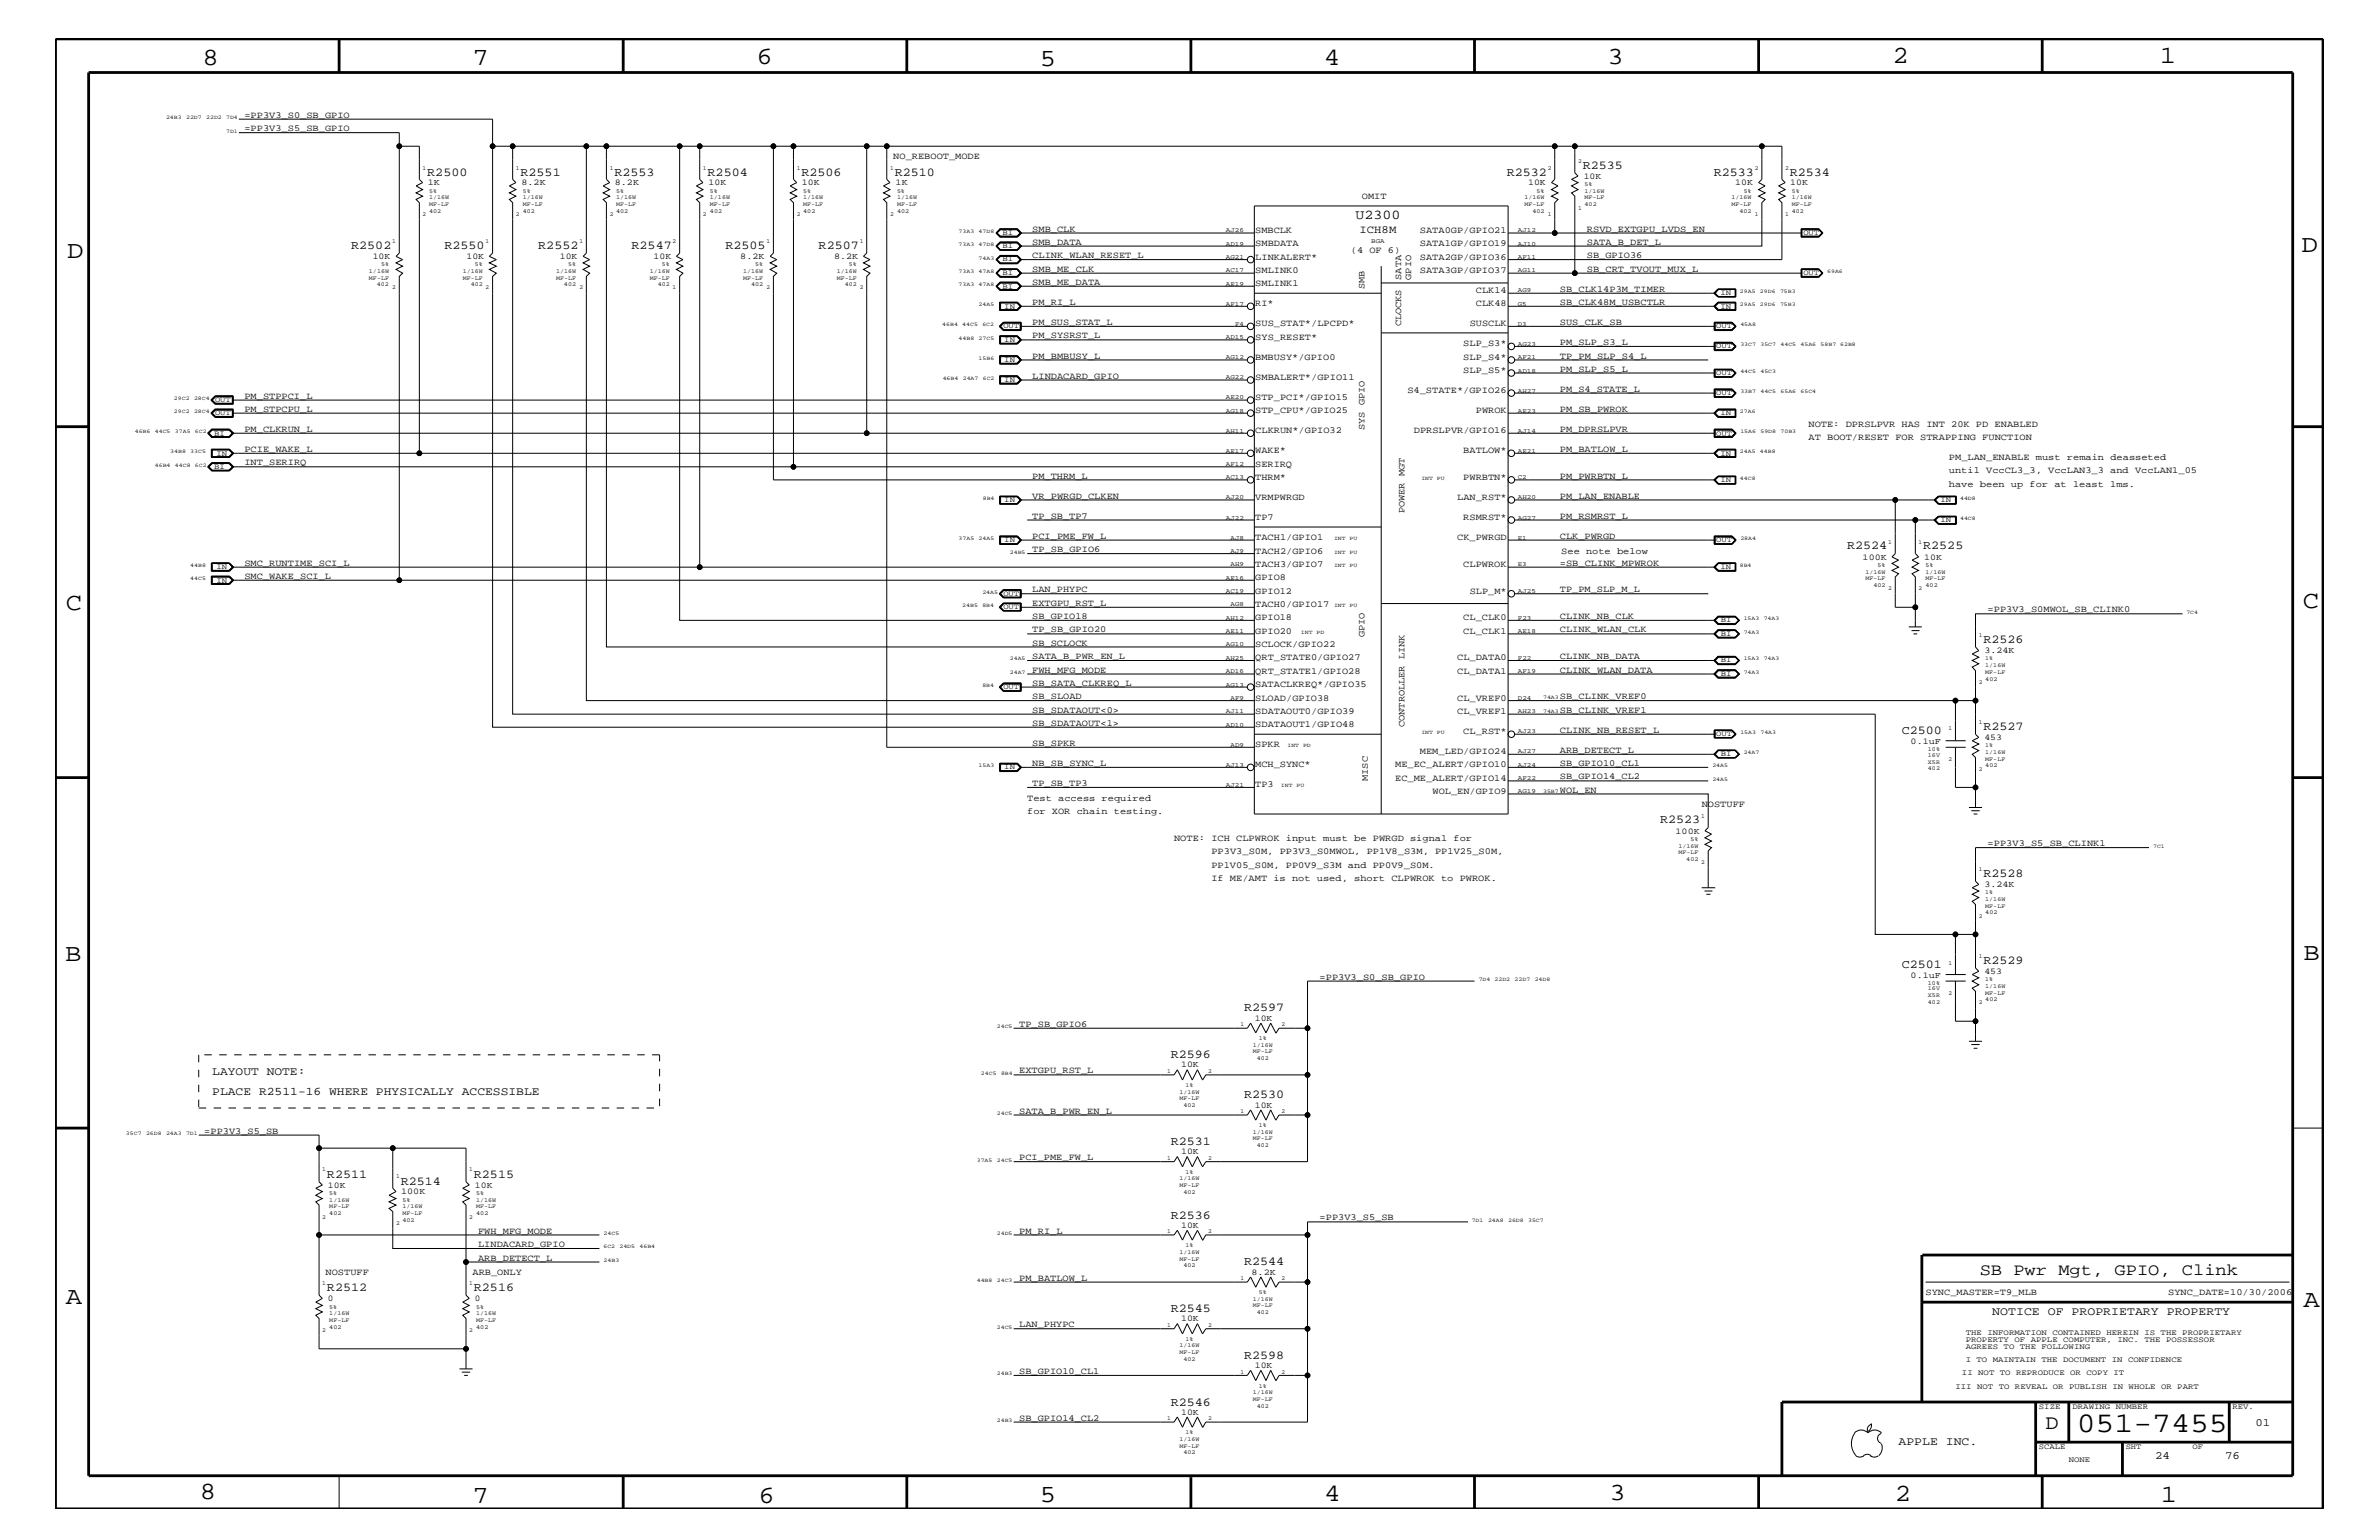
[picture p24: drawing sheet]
<svg xmlns="http://www.w3.org/2000/svg" width="432mm" height="279mm" viewBox="0 0 432 279" stroke-linecap="round" stroke-linejoin="round" font-family="sans-serif">
<defs><g id="words">
<text font-size="5.2" x="376.9" y="259.9">051-7455</text>
<g font-size="4.5">
<text x="36.7" y="11.7">8</text>
<text x="85.8" y="11.7">7</text>
<text x="137.3" y="11.5">6</text>
<text x="240.3" y="11.7">4</text>
<text x="291.8" y="11.5">3</text>
<text x="343.5" y="11.5">2</text>
<text x="392" y="11.5">1</text>
<text x="188.7" y="12.1">5</text>
<text x="12.2" y="46.8">D</text>
<text x="417.7" y="45.7">D</text>
<text x="11.9" y="110.6">C</text>
<text x="418" y="110.3">C</text>
<text x="11.9" y="174.3">B</text>
<text x="418.1" y="174.2">B</text>
<text x="11.9" y="236.7">A</text>
<text x="418.1" y="237.1">A</text>
<text x="36.2" y="271.9">8</text>
<text x="85.8" y="272.7">7</text>
<text x="137.7" y="272.7">6</text>
<text x="188.7" y="272.5">5</text>
<text x="240.4" y="272.3">4</text>
<text x="292.1" y="272.2">3</text>
<text x="343.9" y="272.3">2</text>
<text x="392.2" y="272.6">1</text>
</g>
<text font-size="3.7" x="371.3" y="259.3">D</text>
<text font-size="3" x="359.3" y="231.3">SB Pwr Mgt, GPIO, Clink</text>
<text font-size="2.5" x="246" y="39.8">U2300</text>
<g font-size="2.2">
<text x="77.6" y="31.9">R2500</text>
<text x="94.5" y="31.9">R2551</text>
<text x="111.5" y="31.9">R2553</text>
<text x="128.4" y="31.9">R2504</text>
<text x="145.5" y="31.9">R2506</text>
<text x="162.4" y="31.9">R2510</text>
<text x="273.5" y="31.9">R2532</text>
<text x="287.3" y="30.6">R2535</text>
<text x="311.1" y="31.9">R2533</text>
<text x="324.9" y="31.9">R2534</text>
<text x="63.8" y="45.2">R2502</text>
<text x="80.7" y="45.2">R2550</text>
<text x="97.7" y="45.2">R2552</text>
<text x="114.6" y="45.2">R2547</text>
<text x="131.7" y="45.2">R2505</text>
<text x="148.6" y="45.2">R2507</text>
<text x="335.3" y="99.7">R2524</text>
<text x="349.1" y="99.7">R2525</text>
<text x="360" y="116.7">R2526</text>
<text x="345.2" y="133.2">C2500</text>
<text x="360" y="132.4">R2527</text>
<text x="301.3" y="149.4">R2523</text>
<text x="360" y="159.1">R2528</text>
<text x="345.2" y="175.6">C2501</text>
<text x="360" y="174.9">R2529</text>
<text x="225.8" y="183.5">R2597</text>
<text x="212.5" y="192">R2596</text>
<text x="225.8" y="199.2">R2530</text>
<text x="212.5" y="207.7">R2531</text>
<text x="59.4" y="213.6">R2511</text>
<text x="72.7" y="214.9">R2514</text>
<text x="86" y="213.6">R2515</text>
<text x="212.5" y="221.1">R2536</text>
<text x="225.8" y="229.6">R2544</text>
<text x="59.4" y="234.3">R2512</text>
<text x="86" y="234.3">R2516</text>
<text x="212.5" y="238">R2545</text>
<text x="225.8" y="246.5">R2598</text>
<text x="212.5" y="255">R2546</text>
</g>
<g font-size="2.1">
<text x="38.5" y="195">LAYOUT NOTE:</text>
<text x="38.5" y="198.7">PLACE R2511-16 WHERE PHYSICALLY ACCESSIBLE</text>
<text x="361.6" y="238.6">NOTICE OF PROPRIETARY PROPERTY</text>
<text x="344.6" y="262.2">APPLE INC.</text>
</g>
<g font-size="2">
<text x="246.8" y="42.3">ICH8M</text>
<text x="409.4" y="258.7">01</text>
<text x="391.2" y="264.7">24</text>
<text x="403.9" y="264.7">76</text>
</g>
<g font-size="1.7">
<text x="44.4" y="23.8">=PP3V3_S5_SB_GPIO</text>
<text x="44.4" y="21.4">=PP3V3_S0_SB_GPIO</text>
<text x="162.1" y="28.9">NO_REBOOT_MODE</text>
<text x="247.2" y="36.2">OMIT</text>
<text x="187.4" y="46.8">CLINK_WLAN_RESET_L</text>
<text x="187.4" y="42">SMB_CLK</text>
<text x="187.4" y="44.4">SMB_DATA</text>
<text x="227.8" y="47.1">LINKALERT*</text>
<text x="227.8" y="42.3">SMBCLK</text>
<text x="227.8" y="44.6">SMBDATA</text>
<text x="245.2" y="45.9">(4 OF 6)</text>
<text x="257.7" y="47.1">SATA2GP/GPIO36</text>
<text x="257.7" y="44.6">SATA1GP/GPIO19</text>
<text x="257.7" y="42.3">SATA0GP/GPIO21</text>
<text x="288" y="42">RSVD_EXTGPU_LVDS_EN</text>
<text x="288" y="44.4">SATA_B_DET_L</text>
<text x="288" y="46.8">SB_GPIO36</text>
<text x="187.4" y="49.3">SMB_ME_CLK</text>
<text x="187.4" y="51.7">SMB_ME_DATA</text>
<text x="227.8" y="49.6">SMLINK0</text>
<text x="227.8" y="51.9">SMLINK1</text>
<text x="247.6" y="52.5" transform="rotate(-90 247.6 52.5)">SMB</text>
<text x="254.3" y="50.7" transform="rotate(-90 254.3 50.7)">SATA</text>
<text x="256.1" y="50.7" transform="rotate(-90 256.1 50.7)">GPIO</text>
<text x="257.7" y="49.6">SATA3GP/GPIO37</text>
<text x="267.9" y="53.2">CLK14</text>
<text x="283.1" y="52.9">SB_CLK14P3M_TIMER</text>
<text x="288" y="49.3">SB_CRT_TVOUT_MUX_L</text>
<text x="187.4" y="55.3">PM_RI_L</text>
<text x="187.4" y="59">PM_SUS_STAT_L</text>
<text x="227.8" y="59.2">SUS_STAT*/LPCPD*</text>
<text x="227.8" y="55.6">RI*</text>
<text x="254.3" y="59.2" transform="rotate(-90 254.3 59.2)">CLOCKS</text>
<text x="266.8" y="59.2">SUSCLK</text>
<text x="267.9" y="55.6">CLK48</text>
<text x="283.1" y="55.3">SB_CLK48M_USBCTLR</text>
<text x="283.1" y="59">SUS_CLK_SB</text>
<text x="187.4" y="61.4">PM_SYSRST_L</text>
<text x="187.4" y="65.1">PM_BMBUSY_L</text>
<text x="227.8" y="65.3">BMBUSY*/GPIO0</text>
<text x="227.8" y="61.7">SYS_RESET*</text>
<text x="265.6" y="65.3">SLP_S4*</text>
<text x="265.6" y="62.9">SLP_S3*</text>
<text x="283.1" y="65.1">TP_PM_SLP_S4_L</text>
<text x="283.1" y="62.6">PM_SLP_S3_L</text>
<text x="187.4" y="68.7">LINDACARD_GPIO</text>
<text x="227.8" y="68.9">SMBALERT*/GPIO11</text>
<text x="255.4" y="71.3">S4_STATE*/GPIO26</text>
<text x="265.6" y="67.7">SLP_S5*</text>
<text x="283.1" y="67.5">PM_SLP_S5_L</text>
<text x="283.1" y="71.1">PM_S4_STATE_L</text>
<text x="44.4" y="74.7">PM_STPCPU_L</text>
<text x="44.4" y="72.3">PM_STPPCI_L</text>
<text x="227.8" y="72.6">STP_PCI*/GPIO15</text>
<text x="227.8" y="75">STP_CPU*/GPIO25</text>
<text x="267.9" y="75">PWROK</text>
<text x="283.1" y="74.7">PM_SB_PWROK</text>
<text x="328.3" y="77.4">NOTE: DPRSLPVR HAS INT 20K PD ENABLED</text>
<text x="44.4" y="78.3">PM_CLKRUN_L</text>
<text x="44.4" y="82">PCIE_WAKE_L</text>
<text x="227.8" y="82.2">WAKE*</text>
<text x="227.8" y="78.6">CLKRUN*/GPIO32</text>
<text x="247.6" y="78" transform="rotate(-90 247.6 78)">SYS GPIO</text>
<text x="256.6" y="78.6">DPRSLPVR/GPIO16</text>
<text x="265.6" y="82.2">BATLOW*</text>
<text x="283.1" y="78.3">PM_DPRSLPVR</text>
<text x="283.1" y="82">PM_BATLOW_L</text>
<text x="328.3" y="79.9">AT BOOT/RESET FOR STRAPPING FUNCTION</text>
<text x="353.7" y="83.5">PM_LAN_ENABLE must remain deasseted</text>
<text x="44.4" y="84.4">INT_SERIRQ</text>
<text x="187.4" y="86.9">PM_THRM_L</text>
<text x="227.8" y="87.1">THRM*</text>
<text x="227.8" y="84.7">SERIRQ</text>
<text x="265.6" y="87.1">PWRBTN*</text>
<text x="283.1" y="86.9">PM_PWRBTN_L</text>
<text x="353.7" y="88.3">have been up for at least 1ms.</text>
<text x="353.7" y="85.9">until VccCL3_3, VccLAN3_3 and VccLAN1_05</text>
<text x="187.4" y="90.5">VR_PWRGD_CLKEN</text>
<text x="187.4" y="94.2">TP_SB_TP7</text>
<text x="227.8" y="90.7">VRMPWRGD</text>
<text x="227.8" y="94.3">TP7</text>
<text x="254.9" y="93.2" transform="rotate(-90 254.9 93.2)">POWER MGT</text>
<text x="264.5" y="90.7">LAN_RST*</text>
<text x="265.6" y="94.3">RSMRST*</text>
<text x="283.1" y="90.5">PM_LAN_ENABLE</text>
<text x="283.1" y="94.2">PM_RSMRST_L</text>
<text x="187.4" y="97.7">PCI_PME_FW_L</text>
<text x="187.4" y="100.2">TP_SB_GPIO6</text>
<text x="227.8" y="98">TACH1/GPIO1</text>
<text x="227.8" y="100.4">TACH2/GPIO6</text>
<text x="264.5" y="98">CK_PWRGD</text>
<text x="283.1" y="97.7">CLK_PWRGD</text>
<text x="283.4" y="100.4">See note below</text>
<text x="44.4" y="105">SMC_WAKE_SCI_L</text>
<text x="44.4" y="102.6">SMC_RUNTIME_SCI_L</text>
<text x="187.4" y="107.5">LAN_PHYPC</text>
<text x="227.8" y="107.7">GPIO12</text>
<text x="227.8" y="105.3">GPIO8</text>
<text x="227.8" y="102.9">TACH3/GPIO7</text>
<text x="265.6" y="102.9">CLPWROK</text>
<text x="266.8" y="107.7">SLP_M*</text>
<text x="283.1" y="102.6">=SB_CLINK_MPWROK</text>
<text x="283.1" y="107.5">TP_PM_SLP_M_L</text>
<text x="187.4" y="109.9">EXTGPU_RST_L</text>
<text x="187.4" y="112.3">SB_GPIO18</text>
<text x="227.8" y="110.2">TACH0/GPIO17</text>
<text x="227.8" y="112.6">GPIO18</text>
<text x="265.6" y="112.6">CL_CLK0</text>
<text x="283.1" y="112.3">CLINK_NB_CLK</text>
<text x="360.8" y="111.1">=PP3V3_S0MWOL_SB_CLINK0</text>
<text x="187.4" y="114.8">TP_SB_GPIO20</text>
<text x="187.4" y="119.6">SATA_B_PWR_EN_L</text>
<text x="187.4" y="117.2">SB_SCLOCK</text>
<text x="227.8" y="119.8">QRT_STATE0/GPIO27</text>
<text x="227.8" y="115">GPIO20</text>
<text x="227.8" y="117.4">SCLOCK/GPIO22</text>
<text x="247.6" y="115.6" transform="rotate(-90 247.6 115.6)">GPIO</text>
<text x="264.5" y="119.8">CL_DATA0</text>
<text x="265.6" y="115">CL_CLK1</text>
<text x="283.1" y="119.6">CLINK_NB_DATA</text>
<text x="283.1" y="114.8">CLINK_WLAN_CLK</text>
<text x="187.4" y="122">FWH_MFG_MODE</text>
<text x="187.4" y="124.4">SB_SATA_CLKREQ_L</text>
<text x="227.8" y="122.3">QRT_STATE1/GPIO28</text>
<text x="227.8" y="124.7">SATACLKREQ*/GPIO35</text>
<text x="264.5" y="122.3">CL_DATA1</text>
<text x="283.1" y="122">CLINK_WLAN_DATA</text>
<text x="187.4" y="129.3">SB_SDATAOUT&lt;0&gt;</text>
<text x="187.4" y="131.7">SB_SDATAOUT&lt;1&gt;</text>
<text x="187.4" y="126.9">SB_SLOAD</text>
<text x="227.8" y="131.9">SDATAOUT1/GPIO48</text>
<text x="227.8" y="127.1">SLOAD/GPIO38</text>
<text x="227.8" y="129.6">SDATAOUT0/GPIO39</text>
<text x="254.9" y="131.9" transform="rotate(-90 254.9 131.9)">CONTROLLER LINK</text>
<text x="264.5" y="129.6">CL_VREF1</text>
<text x="264.5" y="127.1">CL_VREF0</text>
<text x="283.1" y="129.3">SB_CLINK_VREF1</text>
<text x="283.1" y="126.9">SB_CLINK_VREF0</text>
<text x="187.4" y="135.3">SB_SPKR</text>
<text x="227.8" y="135.6">SPKR</text>
<text x="257.7" y="136.8">MEM_LED/GPIO24</text>
<text x="265.6" y="133.2">CL_RST*</text>
<text x="283.1" y="136.6">ARB_DETECT_L</text>
<text x="283.1" y="133">CLINK_NB_RESET_L</text>
<text x="187.4" y="142.6">TP_SB_TP3</text>
<text x="187.4" y="139">NB_SB_SYNC_L</text>
<text x="227.8" y="139.2">MCH_SYNC*</text>
<text x="227.8" y="142.9">TP3</text>
<text x="248.2" y="141.7" transform="rotate(-90 248.2 141.7)">MISC</text>
<text x="253.2" y="141.7">EC_ME_ALERT/GPIO14</text>
<text x="253.2" y="139.2">ME_EC_ALERT/GPIO10</text>
<text x="283.1" y="143.9">WOL_EN</text>
<text x="283.1" y="141.4">SB_GPIO14_CL2</text>
<text x="283.1" y="139">SB_GPIO10_CL1</text>
<text x="186.4" y="147.7">for XOR chain testing.</text>
<text x="186.4" y="145.3">Test access required</text>
<text x="260" y="144">WOL_EN/GPIO9</text>
<text x="308.9" y="146.5">NOSTUFF</text>
<text x="213.1" y="152.6">NOTE: ICH CLPWROK input must be PWRGD signal for</text>
<text x="219.9" y="155">PP3V3_S0M, PP3V3_S0MWOL, PP1V8_S3M, PP1V25_S0M,</text>
<text x="360.8" y="153.5">=PP3V3_S5_SB_CLINK1</text>
<text x="219.9" y="159.9">If ME/AMT is not used, short CLPWROK to PWROK.</text>
<text x="219.9" y="157.4">PP1V05_S0M, PP0V9_S3M and PP0V9_S0M.</text>
<text x="239.5" y="177.7">=PP3V3_S0_SB_GPIO</text>
<text x="185" y="186.3">TP_SB_GPIO6</text>
<text x="185" y="194.8">EXTGPU_RST_L</text>
<text x="185" y="202">SATA_B_PWR_EN_L</text>
<text x="37.1" y="205.7">=PP3V3_S5_SB</text>
<text x="185" y="210.5">PCI_PME_FW_L</text>
<text x="239.5" y="221.4">=PP3V3_S5_SB</text>
<text x="86.8" y="223.9">FWH_MFG_MODE</text>
<text x="86.8" y="226.3">LINDACARD_GPIO</text>
<text x="185" y="223.9">PM_RI_L</text>
<text x="59.1" y="231.3">NOSTUFF</text>
<text x="85.8" y="231.3">ARB_ONLY</text>
<text x="86.8" y="228.7">ARB_DETECT_L</text>
<text x="185" y="232.4">PM_BATLOW_L</text>
<text x="349.5" y="235">SYNC_MASTER=T9_MLB</text>
<text x="393.5" y="235">SYNC_DATE=10/30/2006</text>
<text x="185" y="240.8">LAN_PHYPC</text>
<text x="185" y="249.3">SB_GPIO10_CL1</text>
<text x="185" y="257.8">SB_GPIO14_CL2</text>
</g>
<g font-size="1.6">
<text x="77.6" y="33.6">1K</text>
<text x="94.7" y="33.6">8.2K</text>
<text x="111.6" y="33.6">8.2K</text>
<text x="128.6" y="33.6">10K</text>
<text x="145.5" y="33.6">10K</text>
<text x="162.6" y="33.6">1K</text>
<text x="277.4" y="33.6">10K</text>
<text x="287.4" y="32.5">10K</text>
<text x="315" y="33.6">10K</text>
<text x="325" y="33.6">10K</text>
<text x="67.6" y="47">10K</text>
<text x="84.7" y="47">10K</text>
<text x="101.6" y="47">10K</text>
<text x="118.6" y="47">10K</text>
<text x="134.4" y="47">8.2K</text>
<text x="151.4" y="47">8.2K</text>
<text x="338.1" y="101.5">100K</text>
<text x="349.2" y="101.5">10K</text>
<text x="360.2" y="118.5">3.24K</text>
<text x="346.8" y="135">0.1uF</text>
<text x="360.2" y="134.2">453</text>
<text x="304.1" y="151.2">100K</text>
<text x="360.2" y="160.9">3.24K</text>
<text x="346.8" y="177.4">0.1uF</text>
<text x="360.2" y="176.7">453</text>
<text x="227.8" y="185.2">10K</text>
<text x="214.4" y="193.7">10K</text>
<text x="227.8" y="200.9">10K</text>
<text x="214.4" y="209.4">10K</text>
<text x="59.5" y="215.5">10K</text>
<text x="86.2" y="215.5">10K</text>
<text x="72.8" y="216.7">100K</text>
<text x="214.4" y="222.8">10K</text>
<text x="227.2" y="231.3">8.2K</text>
<text x="59.5" y="236.1">0</text>
<text x="86.2" y="236.1">0</text>
<text x="214.4" y="239.7">10K</text>
<text x="227.8" y="248.2">10K</text>
<text x="214.4" y="256.7">10K</text>
</g>
<g font-size="1.4">
<text x="181.9" y="42.6">BI</text>
<text x="181.9" y="45.1">BI</text>
<text x="181.9" y="47.4">BI</text>
<text x="327.3" y="42.6">OUT</text>
<text x="181.9" y="52.4">BI</text>
<text x="181.9" y="49.9">BI</text>
<text x="312.3" y="53.5">IN</text>
<text x="327.3" y="49.9">OUT</text>
<text x="182.1" y="59.5">OUT</text>
<text x="182.3" y="56">IN</text>
<text x="311.5" y="59.5">OUT</text>
<text x="312.3" y="56">IN</text>
<text x="182.3" y="62">IN</text>
<text x="182.3" y="65.6">IN</text>
<text x="311.5" y="63.2">OUT</text>
<text x="182.3" y="69.3">IN</text>
<text x="311.5" y="68.1">OUT</text>
<text x="311.5" y="71.7">OUT</text>
<text x="39" y="72.9">OUT</text>
<text x="39" y="75.4">OUT</text>
<text x="312.3" y="75.4">IN</text>
<text x="38.9" y="79">BI</text>
<text x="39.3" y="82.7">IN</text>
<text x="311.5" y="79">OUT</text>
<text x="312.3" y="82.7">IN</text>
<text x="38.9" y="85">BI</text>
<text x="312.3" y="87.5">IN</text>
<text x="182.3" y="91.1">IN</text>
<text x="352.2" y="94.8">IN</text>
<text x="352.2" y="91.1">IN</text>
<text x="182.3" y="98.4">IN</text>
<text x="311.5" y="98.4">OUT</text>
<text x="39.3" y="103.2">IN</text>
<text x="39.3" y="105.7">IN</text>
<text x="312.3" y="103.2">IN</text>
<text x="182.1" y="108.1">OUT</text>
<text x="182.1" y="110.5">OUT</text>
<text x="312.3" y="112.9">BI</text>
<text x="312.3" y="115.3">BI</text>
<text x="182.1" y="125.1">OUT</text>
<text x="312.3" y="120.2">BI</text>
<text x="312.3" y="122.6">BI</text>
<text x="311.5" y="133.5">OUT</text>
<text x="312.3" y="137.2">BI</text>
<text x="182.3" y="139.6">IN</text>
<text x="356.8" y="242.3">THE INFORMATION CONTAINED HEREIN IS THE PROPRIETARY</text>
<text x="356.8" y="243.5">PROPERTY OF APPLE COMPUTER, INC. THE POSSESSOR</text>
<text x="356.8" y="244.7">AGREES TO THE FOLLOWING</text>
<text x="354.9" y="252">III NOT TO REVEAL OR PUBLISH IN WHOLE OR PART</text>
<text x="356.1" y="249.5">II NOT TO REPRODUCE OR COPY IT</text>
<text x="356.8" y="247.1">I TO MAINTAIN THE DOCUMENT IN CONFIDENCE</text>
<text x="370.1" y="255.6">SIZE</text>
<text x="376.2" y="255.6">DRAWING NUMBER</text>
<text x="405.2" y="255.6">REV.</text>
<text x="370.1" y="262.9">SCALE</text>
<text x="385.8" y="262.9">SHT</text>
<text x="397.9" y="262.9">OF</text>
<text x="375.5" y="265.3">NONE</text>
</g>
<g font-size="1.2">
<text x="222.5" y="47">AG21</text>
<text x="222.5" y="42.1">AJ26</text>
<text x="222.5" y="44.6">AD19</text>
<text x="248.9" y="44.1">BGA</text>
<text x="275.5" y="42.1">AJ12</text>
<text x="275.5" y="44.6">AJ10</text>
<text x="275.5" y="47">AF11</text>
<text x="222.5" y="49.4">AC17</text>
<text x="222.5" y="51.8">AE19</text>
<text x="275.5" y="53">AG9</text>
<text x="275.5" y="49.4">AG11</text>
<text x="222.5" y="55.5">AF17</text>
<text x="224.2" y="59.1">F4</text>
<text x="275.5" y="59.1">D3</text>
<text x="275.5" y="55.5">G5</text>
<text x="222.5" y="61.5">AD15</text>
<text x="222.5" y="65.1">AG12</text>
<text x="275.5" y="62.8">AG23</text>
<text x="275.5" y="65.1">AF21</text>
<text x="222.5" y="68.8">AG22</text>
<text x="275.5" y="71.2">AH27</text>
<text x="275.5" y="67.6">AD18</text>
<text x="222.5" y="74.9">AG18</text>
<text x="222.5" y="72.4">AE20</text>
<text x="275.5" y="74.9">AE23</text>
<text x="222.5" y="78.5">AH11</text>
<text x="222.5" y="82.2">AE17</text>
<text x="275.5" y="82.2">AE21</text>
<text x="275.5" y="78.5">AJ14</text>
<text x="222.5" y="87">AC13</text>
<text x="222.5" y="84.5">AF12</text>
<text x="275.5" y="87">C2</text>
<text x="222.5" y="94.3">AJ22</text>
<text x="222.5" y="90.6">AJ20</text>
<text x="275.5" y="90.6">AH20</text>
<text x="275.5" y="94.3">AG27</text>
<text x="223.4" y="97.9">AJ8</text>
<text x="223.4" y="100.4">AJ9</text>
<text x="275.5" y="97.9">E1</text>
<text x="222.5" y="107.6">AC19</text>
<text x="222.5" y="105.2">AE16</text>
<text x="223.4" y="102.7">AH9</text>
<text x="275.5" y="102.7">E3</text>
<text x="275.5" y="107.6">AJ25</text>
<text x="222.5" y="112.5">AH12</text>
<text x="223.4" y="110">AG8</text>
<text x="275.5" y="112.5">F23</text>
<text x="222.5" y="114.8">AE11</text>
<text x="222.5" y="119.7">AH25</text>
<text x="222.5" y="117.3">AG10</text>
<text x="275.5" y="114.8">AE18</text>
<text x="275.5" y="119.7">F22</text>
<text x="222.5" y="122.1">AD16</text>
<text x="222.5" y="124.6">AG13</text>
<text x="275.5" y="122.1">AF19</text>
<text x="222.5" y="129.4">AJ11</text>
<text x="222.5" y="131.9">AD10</text>
<text x="223.4" y="127">AF9</text>
<text x="275.5" y="127">D24</text>
<text x="275.5" y="129.4">AH23</text>
<text x="223.4" y="135.5">AD9</text>
<text x="275.5" y="133">AJ23</text>
<text x="275.5" y="136.7">AJ27</text>
<text x="222.5" y="142.8">AJ21</text>
<text x="222.5" y="139.1">AJ13</text>
<text x="275.5" y="144">AG19</text>
<text x="275.5" y="141.5">AF22</text>
<text x="275.5" y="139.1">AJ24</text>
</g>
<g font-size="1.1">
<text x="286.4" y="29.5">2</text>
<text x="76.7" y="30.8">1</text>
<text x="77.9" y="35">5%</text>
<text x="93.6" y="30.8">1</text>
<text x="94.9" y="35">5%</text>
<text x="110.7" y="30.8">1</text>
<text x="111.8" y="35">5%</text>
<text x="127.6" y="30.8">1</text>
<text x="128.9" y="35">5%</text>
<text x="144.6" y="30.8">1</text>
<text x="145.8" y="35">5%</text>
<text x="161.5" y="30.8">1</text>
<text x="162.8" y="35">5%</text>
<text x="278.9" y="35">5%</text>
<text x="280.9" y="30.8">2</text>
<text x="287.6" y="35">1/16W</text>
<text x="287.6" y="33.7">5%</text>
<text x="316.5" y="35">5%</text>
<text x="318.5" y="30.8">2</text>
<text x="324" y="30.8">2</text>
<text x="325.2" y="35">5%</text>
<text x="76.7" y="39.2">2</text>
<text x="77.9" y="36.2">1/16W</text>
<text x="77.9" y="37.4">MF-LF</text>
<text x="77.9" y="38.6">402</text>
<text x="93.6" y="39.2">2</text>
<text x="94.9" y="36.2">1/16W</text>
<text x="94.9" y="37.4">MF-LF</text>
<text x="94.9" y="38.6">402</text>
<text x="110.7" y="39.2">2</text>
<text x="111.8" y="38.6">402</text>
<text x="111.8" y="37.4">MF-LF</text>
<text x="111.8" y="36.2">1/16W</text>
<text x="127.6" y="39.2">2</text>
<text x="128.9" y="38.6">402</text>
<text x="128.9" y="37.4">MF-LF</text>
<text x="128.9" y="36.2">1/16W</text>
<text x="144.6" y="39.2">2</text>
<text x="145.8" y="38.6">402</text>
<text x="145.8" y="36.2">1/16W</text>
<text x="145.8" y="37.4">MF-LF</text>
<text x="161.5" y="39.2">2</text>
<text x="162.8" y="38.6">402</text>
<text x="162.8" y="36.2">1/16W</text>
<text x="162.8" y="37.4">MF-LF</text>
<text x="276.7" y="37.4">MF-LF</text>
<text x="276.7" y="36.2">1/16W</text>
<text x="278.1" y="38.6">402</text>
<text x="280.9" y="39.2">1</text>
<text x="286.4" y="38">1</text>
<text x="287.6" y="36.2">MF-LF</text>
<text x="287.6" y="37.4">402</text>
<text x="314.3" y="36.2">1/16W</text>
<text x="314.3" y="37.4">MF-LF</text>
<text x="315.7" y="38.6">402</text>
<text x="318.5" y="39.2">1</text>
<text x="324" y="39.2">1</text>
<text x="325.2" y="37.4">MF-LF</text>
<text x="325.2" y="36.2">1/16W</text>
<text x="325.2" y="38.6">402</text>
<text x="71.2" y="44.1">1</text>
<text x="88.1" y="44.1">1</text>
<text x="105.2" y="44.1">1</text>
<text x="122.1" y="44.1">2</text>
<text x="139.1" y="44.1">1</text>
<text x="156" y="44.1">1</text>
<text x="67" y="49.6">1/16W</text>
<text x="67" y="50.7">MF-LF</text>
<text x="68.4" y="51.9">402</text>
<text x="69.2" y="48.3">5%</text>
<text x="71.2" y="52.5">2</text>
<text x="84" y="50.7">MF-LF</text>
<text x="84" y="49.6">1/16W</text>
<text x="85.4" y="51.9">402</text>
<text x="86.2" y="48.3">5%</text>
<text x="88.1" y="52.5">2</text>
<text x="100.9" y="50.7">MF-LF</text>
<text x="100.9" y="49.6">1/16W</text>
<text x="102.4" y="51.9">402</text>
<text x="103.1" y="48.3">5%</text>
<text x="105.2" y="52.5">2</text>
<text x="117.9" y="49.6">1/16W</text>
<text x="117.9" y="50.7">MF-LF</text>
<text x="119.4" y="51.9">402</text>
<text x="120.1" y="48.3">5%</text>
<text x="122.1" y="52.5">1</text>
<text x="134.9" y="49.6">1/16W</text>
<text x="134.9" y="50.7">MF-LF</text>
<text x="136.3" y="51.9">402</text>
<text x="137.1" y="48.3">5%</text>
<text x="139.1" y="52.5">2</text>
<text x="151.9" y="49.6">1/16W</text>
<text x="151.9" y="50.7">MF-LF</text>
<text x="153.3" y="51.9">402</text>
<text x="154.1" y="48.3">5%</text>
<text x="156" y="52.5">2</text>
<text x="342.7" y="98.7">1</text>
<text x="348.2" y="98.7">1</text>
<text x="338.6" y="104.1">1/16W</text>
<text x="338.6" y="105.3">MF-LF</text>
<text x="340" y="106.5">402</text>
<text x="340.8" y="102.9">5%</text>
<text x="342.7" y="107.1">2</text>
<text x="348.2" y="107.1">2</text>
<text x="349.5" y="105.3">MF-LF</text>
<text x="349.5" y="104.1">1/16W</text>
<text x="349.5" y="102.9">5%</text>
<text x="349.5" y="106.5">402</text>
<text x="359.2" y="115.6">1</text>
<text x="360.3" y="119.8">1%</text>
<text x="359.2" y="124.1">2</text>
<text x="360.3" y="123.5">402</text>
<text x="360.3" y="121">1/16W</text>
<text x="360.3" y="122.3">MF-LF</text>
<text x="359.2" y="131.3">1</text>
<text x="349.9" y="137.3">16V</text>
<text x="349.9" y="136.2">10%</text>
<text x="353.7" y="132.5">1</text>
<text x="360.3" y="135.6">1%</text>
<text x="360.3" y="136.8">1/16W</text>
<text x="349.9" y="139.7">402</text>
<text x="349.9" y="138.5">X5R</text>
<text x="353.7" y="138">2</text>
<text x="359.2" y="139.8">2</text>
<text x="360.3" y="139.2">402</text>
<text x="360.3" y="138">MF-LF</text>
<text x="308.8" y="148.4">1</text>
<text x="304.6" y="153.8">1/16W</text>
<text x="304.6" y="155">MF-LF</text>
<text x="306.8" y="152.6">5%</text>
<text x="306.1" y="156.2">402</text>
<text x="308.8" y="156.8">2</text>
<text x="359.2" y="158">1</text>
<text x="359.2" y="166.5">2</text>
<text x="360.3" y="165.9">402</text>
<text x="360.3" y="162.2">1%</text>
<text x="360.3" y="163.5">1/16W</text>
<text x="360.3" y="164.7">MF-LF</text>
<text x="359.2" y="173.8">1</text>
<text x="349.9" y="179.7">16V</text>
<text x="349.9" y="178.7">10%</text>
<text x="353.7" y="175">1</text>
<text x="360.3" y="179.3">1/16W</text>
<text x="360.3" y="178">1%</text>
<text x="349.9" y="182.1">402</text>
<text x="349.9" y="181">X5R</text>
<text x="353.7" y="180.5">2</text>
<text x="359.2" y="182.2">2</text>
<text x="360.3" y="181.6">402</text>
<text x="360.3" y="180.5">MF-LF</text>
<text x="225.1" y="186.1">1</text>
<text x="227.4" y="189.9">1/16W</text>
<text x="227.4" y="191.1">MF-LF</text>
<text x="228.5" y="188.7">1%</text>
<text x="232.6" y="186.1">2</text>
<text x="211.8" y="194.7">1</text>
<text x="215.2" y="197.2">1%</text>
<text x="219.3" y="194.7">2</text>
<text x="228.1" y="192.3">402</text>
<text x="214.1" y="198.4">1/16W</text>
<text x="214.1" y="199.6">MF-LF</text>
<text x="214.8" y="200.9">402</text>
<text x="225.1" y="201.9">1</text>
<text x="232.6" y="201.9">2</text>
<text x="227.4" y="205.7">1/16W</text>
<text x="227.4" y="206.9">MF-LF</text>
<text x="228.1" y="208.1">402</text>
<text x="228.5" y="204.4">1%</text>
<text x="58.5" y="212.5">1</text>
<text x="71.9" y="213.8">1</text>
<text x="85.2" y="212.5">1</text>
<text x="211.8" y="210.4">1</text>
<text x="214.1" y="214.2">1/16W</text>
<text x="214.1" y="215.3">MF-LF</text>
<text x="215.2" y="213">1%</text>
<text x="219.3" y="210.4">2</text>
<text x="58.5" y="221.1">2</text>
<text x="59.8" y="219.2">MF-LF</text>
<text x="59.8" y="218">1/16W</text>
<text x="59.8" y="216.9">5%</text>
<text x="59.8" y="220.4">402</text>
<text x="73.1" y="220.4">MF-LF</text>
<text x="73.1" y="219.2">1/16W</text>
<text x="73.1" y="218">5%</text>
<text x="73.1" y="221.7">402</text>
<text x="85.2" y="221.1">2</text>
<text x="86.4" y="218">1/16W</text>
<text x="86.4" y="216.9">5%</text>
<text x="86.4" y="219.2">MF-LF</text>
<text x="86.4" y="220.4">402</text>
<text x="214.8" y="216.6">402</text>
<text x="71.9" y="222.3">2</text>
<text x="211.8" y="223.7">1</text>
<text x="214.1" y="227.5">1/16W</text>
<text x="215.2" y="226.3">1%</text>
<text x="219.3" y="223.7">2</text>
<text x="58.5" y="233.2">1</text>
<text x="85.2" y="233.2">1</text>
<text x="214.1" y="228.7">MF-LF</text>
<text x="214.8" y="229.9">402</text>
<text x="225.1" y="232.2">1</text>
<text x="232.6" y="232.2">2</text>
<text x="59.8" y="237.4">5%</text>
<text x="59.8" y="238.6">1/16W</text>
<text x="59.8" y="239.9">MF-LF</text>
<text x="86.4" y="238.6">1/16W</text>
<text x="86.4" y="237.4">5%</text>
<text x="86.4" y="239.9">MF-LF</text>
<text x="227.4" y="237.2">MF-LF</text>
<text x="227.4" y="236">1/16W</text>
<text x="228.1" y="238.4">402</text>
<text x="228.5" y="234.7">5%</text>
<text x="58.5" y="241.7">2</text>
<text x="59.8" y="241.1">402</text>
<text x="85.2" y="241.7">2</text>
<text x="86.4" y="241.1">402</text>
<text x="211.8" y="240.7">1</text>
<text x="214.1" y="245.6">MF-LF</text>
<text x="214.1" y="244.5">1/16W</text>
<text x="215.2" y="243.3">1%</text>
<text x="219.3" y="240.7">2</text>
<text x="214.8" y="246.9">402</text>
<text x="225.1" y="249.2">1</text>
<text x="228.5" y="251.7">1%</text>
<text x="232.6" y="249.2">2</text>
<text x="211.8" y="257.7">1</text>
<text x="219.3" y="257.7">2</text>
<text x="227.4" y="254.2">MF-LF</text>
<text x="227.4" y="252.9">1/16W</text>
<text x="228.1" y="255.4">402</text>
<text x="214.1" y="262.7">MF-LF</text>
<text x="214.1" y="261.4">1/16W</text>
<text x="214.8" y="263.8">402</text>
<text x="215.2" y="260.2">1%</text>
</g>
<g font-size="1">
<text x="30.1" y="21.6">24B3</text>
<text x="33.8" y="21.6">22D7</text>
<text x="37.4" y="21.6">22D2</text>
<text x="41.1" y="21.6">7D4</text>
<text x="41.1" y="24.1">7D1</text>
<text x="174" y="42.3">73A3</text>
<text x="174" y="44.6">73A3</text>
<text x="177.6" y="47.1">74A3</text>
<text x="177.6" y="42.3">47D8</text>
<text x="177.6" y="44.6">47D8</text>
<text x="174" y="51.9">73A3</text>
<text x="174" y="49.6">73A3</text>
<text x="177.6" y="51.9">47A8</text>
<text x="177.6" y="49.6">47A8</text>
<text x="315.8" y="53.2">29A5</text>
<text x="319.4" y="53.2">29D6</text>
<text x="323.1" y="53.2">75B3</text>
<text x="331.6" y="49.6">69A6</text>
<text x="171" y="59.2">46B4</text>
<text x="174.7" y="59.2">44C5</text>
<text x="177.6" y="55.6">24A5</text>
<text x="178.3" y="59.2">6C2</text>
<text x="315.8" y="55.6">29A5</text>
<text x="315.9" y="59.2">45A8</text>
<text x="319.4" y="55.6">29D6</text>
<text x="323.1" y="55.6">75B3</text>
<text x="174" y="61.7">44B8</text>
<text x="177.6" y="61.7">27C5</text>
<text x="177.6" y="65.3">15B6</text>
<text x="315.9" y="62.9">33C7</text>
<text x="319.5" y="62.9">35C7</text>
<text x="323.2" y="62.9">44C5</text>
<text x="326.8" y="62.9">45A6</text>
<text x="330.5" y="62.9">58B7</text>
<text x="334" y="62.9">62B8</text>
<text x="171.1" y="68.9">46B4</text>
<text x="174.8" y="68.9">24A7</text>
<text x="178.4" y="68.9">6C2</text>
<text x="315.9" y="71.3">33B7</text>
<text x="315.9" y="67.7">44C5</text>
<text x="319.5" y="71.3">44C5</text>
<text x="319.5" y="67.7">45C3</text>
<text x="323.2" y="71.3">65A6</text>
<text x="326.8" y="71.3">65C4</text>
<text x="31.6" y="72.6">29C2</text>
<text x="31.6" y="75">29C2</text>
<text x="35.2" y="72.6">28C4</text>
<text x="35.2" y="75">28C4</text>
<text x="315.8" y="75">27A6</text>
<text x="24.5" y="78.6">46B6</text>
<text x="28.1" y="78.6">44C5</text>
<text x="30.9" y="82.2">34B8</text>
<text x="31.7" y="78.6">37A5</text>
<text x="34.5" y="82.2">33C5</text>
<text x="35.4" y="78.6">6C2</text>
<text x="315.8" y="82.2">24A5</text>
<text x="315.9" y="78.6">15A6</text>
<text x="319.4" y="82.2">44B8</text>
<text x="319.5" y="78.6">59D8</text>
<text x="323.2" y="78.6">70B3</text>
<text x="28.1" y="84.7">46B4</text>
<text x="31.7" y="84.7">44C8</text>
<text x="35.4" y="84.7">6C2</text>
<text x="258" y="87.1">INT PU</text>
<text x="315.8" y="87.1">44C8</text>
<text x="178.4" y="90.7">8B4</text>
<text x="355.8" y="94.3">44C8</text>
<text x="355.8" y="90.7">44D8</text>
<text x="174" y="98">37A5</text>
<text x="177.6" y="98">24A5</text>
<text x="183.3" y="100.4">24B5</text>
<text x="242.1" y="98">INT PU</text>
<text x="242.1" y="100.4">INT PU</text>
<text x="315.9" y="98">28A4</text>
<text x="34.5" y="102.9">44B8</text>
<text x="34.5" y="105.3">44C5</text>
<text x="178.3" y="107.7">24A5</text>
<text x="242.1" y="102.9">INT PU</text>
<text x="315.8" y="102.9">8B4</text>
<text x="174.7" y="110.2">24B5</text>
<text x="178.3" y="110.2">8B4</text>
<text x="242.1" y="110.2">INT PU</text>
<text x="316.5" y="112.6">15A3</text>
<text x="320.1" y="112.6">74A3</text>
<text x="396.8" y="111.4">7C4</text>
<text x="183.3" y="119.8">24A5</text>
<text x="236.1" y="115">INT PD</text>
<text x="316.5" y="115">74A3</text>
<text x="316.5" y="119.8">15A3</text>
<text x="320.1" y="119.8">74A3</text>
<text x="178.3" y="124.7">8B4</text>
<text x="183.3" y="122.3">24A7</text>
<text x="316.5" y="122.3">74A3</text>
<text x="280.1" y="126.9">74A3</text>
<text x="280.1" y="129.3">74A3</text>
<text x="233.7" y="135.6">INT PD</text>
<text x="258" y="133.2">INT PU</text>
<text x="315.9" y="133.2">15A3</text>
<text x="316.5" y="136.8">24A7</text>
<text x="319.5" y="133.2">74A3</text>
<text x="177.6" y="139.2">15A3</text>
<text x="232.5" y="142.9">INT PU</text>
<text x="280.1" y="143.9">35B7</text>
<text x="310.8" y="141.7">24A5</text>
<text x="310.8" y="139.2">24A5</text>
<text x="390.8" y="153.8">7C1</text>
<text x="268.4" y="178">7D4</text>
<text x="271.3" y="178">22D2</text>
<text x="274.9" y="178">22D7</text>
<text x="278.6" y="178">24D8</text>
<text x="180.9" y="186.5">24C5</text>
<text x="178.1" y="195">24C5</text>
<text x="181.7" y="195">8B4</text>
<text x="180.9" y="202.3">24C5</text>
<text x="22.9" y="205.9">35C7</text>
<text x="26.5" y="205.9">26D8</text>
<text x="30.1" y="205.9">24A3</text>
<text x="33.8" y="205.9">7D1</text>
<text x="177.3" y="210.8">37A5</text>
<text x="180.9" y="210.8">24C5</text>
<text x="267.1" y="221.7">7D1</text>
<text x="270.1" y="221.7">24A8</text>
<text x="273.7" y="221.7">26D8</text>
<text x="277.4" y="221.7">35C7</text>
<text x="109.6" y="226.5">6C2</text>
<text x="109.6" y="224.1">24C5</text>
<text x="112.4" y="226.5">24D5</text>
<text x="116.1" y="226.5">46B4</text>
<text x="180.9" y="224.1">24D5</text>
<text x="109.6" y="229">24B3</text>
<text x="177.3" y="232.6">44B8</text>
<text x="180.9" y="232.6">24C3</text>
<text x="180.9" y="241.1">24C5</text>
<text x="180.9" y="249.5">24B3</text>
<text x="180.9" y="258">24B3</text>
</g>
</g></defs>
<g fill="none" stroke="#000" stroke-width=".18">
<path d="M43.3 24.1h29.2v21.8l-.6 .6 1.2 .6-1.2 .6 1.2 .6-1.2 .6 1.2 .7-.6 .6v55.1M43.3 21.6h46.1v4.9h3.6v6l.6 .6-1.1 .6 1.1 .7-1.1 .6 1.1 .6-1.1 .6 .5 .6v92.8h134.7M72.5 26.5h3.6v6l.6 .6-1.2 .6 1.2 .7-1.2 .6 1.2 .6-1.2 .6 .6 .6v45.4h150.3M89.4 26.5v19.4l-.6 .6 1.3 .6-1.3 .6 1.3 .6-1.3 .6 1.3 .7-.7 .6v81.7h138.3M93 26.5h17.1M106.4 26.5v19.4l-.6 .6 1.2 .6-1.2 .6 1.2 .6-1.2 .6 1.2 .7-.6 .6v76.9h121.3M110.1 26.5v6l.6 .6-1.2 .6 1.2 .7-1.2 .6 1.2 .6-1.2 .6 .6 .6v80.6h117.6M110.1 26.5h13.3v19.4l-.6 .6 1.2 .6-1.2 .6 1.2 .6-1.2 .6 1.2 .7-.6 .6v62.4h104.3M123.4 26.5h3.6v6l.6 .6-1.2 .6 1.2 .7-1.2 .6 1.2 .6-1.2 .6 .6 .6v66.1h100.7M127 26.5h13.4M140.4 26.5h3.6v6l.6 .6-1.2 .6 1.2 .7-1.2 .6 1.2 .6-1.2 .6 .6 .6v47.9h83.7M140.4 26.5v19.4l-.6 .6 1.2 .6-1.2 .6 1.2 .6-1.2 .6 1.2 .7-.6 .6v36.9h86"/>
<path d="M144 26.5h13.3v19.4l-.6 .6 1.2 .6-1.2 .6 1.2 .6-1.2 .6 1.2 .7-.6 .6v28.4M157.3 26.5h3.7M227.7 37.4h46v110.3h-46zM282.2 26.5h3.6v4.9l.6 .5-1.2 .6 1.2 .6-1.2 .6 1.2 .7-1.2 .6 .6 .6v14h41.3M285.8 26.5h34v6l-.6 .6 1.2 .6-1.2 .7 1.2 .6-1.2 .6 1.2 .6-.6 .6v7.8h-46.1M319.8 26.5h3.6v6l.6 .6-1.2 .6 1.2 .7-1.2 .6 1.2 .6-1.2 .6 .6 .6v10.3h-49.7M180.8 42.3l.7-.8h3.2l.7 .8-.7 .7h-3.2zM180.8 49.6l.7-.8h3.2l.7 .8-.7 .7h-3.2zM180.8 47.1l.7-.8h3.2l.7 .8-.7 .8h-3.2zM180.8 44.6l.7-.6h3.2l.6 .6-.6 .8h-3.2zM180.8 51.9l.7-.6h3.2l.6 .6-.6 .8h-3.2zM180.9 42.3l.7-.6h3l.6 .6-.6 .6h-3z"/>
<path d="M180.9 44.6l.7-.5h3l.6 .5-.6 .7h-3zM180.9 44.6l.6-.5h3.2l.6 .5-.6 .7h-3.2zM180.9 51.9l.7-.6h3l.6 .6-.6 .6h-3zM180.9 51.9l.6-.6h3.2l.6 .6-.6 .7h-3.2zM180.9 49.6l.7-.7h3l.6 .7-.6 .6h-3zM180.9 47.1l.7-.6h3l.6 .6-.6 .6h-3zM180.9 47.1l.6 .7h3.2M181.4 59.2l.7-.8h3.2v1.6h-3.2zM181.4 54.8h3.3l.7 .8-.7 .7h-3.3zM181.4 54.9h3.3M181.5 41.6h3.2l.6 .7-.6 .6h-3.2l-.6-.6zM181.5 41.5h3.2l.6 .8-.6 .7h-3.2l-.7-.7z"/>
<path d="M181.5 43.9h3.2l.7 .7-.7 .8h-3.2l-.7-.8zM181.5 51.2h3.2l.7 .7-.7 .8h-3.2l-.7-.8zM181.5 48.9h3.2l.6 .7-.6 .6h-3.2l-.6-.6zM181.5 48.8h3.2l.6 .8-.6 .6h-3.2l-.7-.6zM181.5 54.9v1.3h3.2l.6-.6-.6-.7M181.6 55h3l.6 .6-.6 .6h-3zM181.6 59.2l.6-.6h3v1.2h-3zM182.1 59.9h3.2M182.1 58.5h3.2M182.1 58.5l-.7 .7 .7 .7M182.1 58.5l-.6 .7 .6 .7M184.7 46.4h-3.2l-.6 .7"/>
<path d="M184.7 46.4h-3.2l-.7 .7 .7 .7h3.2M184.7 46.4l.6 .7-.6 .7M184.7 54.9l.6 .7-.6 .7M185.2 51.9h42.5M185.2 44.6h42.5M185.2 42.3h42.5M185.2 49.6h42.5M185.2 55.6h41.2M185.2 59.2h41.2M185.2 47.1h41.2M185.3 58.5v1.4M227.7 53.2h23"/>
<path d="M250.7 48.3v99.4M250.7 51.3h23M273.7 53.2h37.6M273.7 42.3h8.5M273.7 49.6h12.1M273.7 55.6h37.6M273.7 59.2h37.6M311.1 55.6l.7-.8h3.2v1.5h-3.2zM311.2 58.4h3.2l.7 .8-.7 .8h-3.2zM311.2 59.9h3.2M311.2 58.5h3.2M311.2 58.5v1.4"/>
<path d="M311.3 53.2l.6 .6M311.3 55.6l.6 .6h3.1M311.3 58.6h3l.7 .6-.7 .6h-3zM311.8 52.5h3.2v1.3h-3.2l-.6-.6zM311.8 54.9l-.6 .7 .6 .6h3.2v-1.3M311.8 52.4h3.2v1.5h-3.2M311.8 52.4l-.7 .8 .7 .7M311.8 52.4l-.6 .8 .6 .7M311.8 54.9l-.6 .7 .6 .7M311.8 54.9h3.2M311.9 52.5l-.6 .7M314.4 58.5l.6 .7-.6 .7"/>
<path d="M314.4 58.5l.6 .7M315 55h-3.1l-.6 .6M315 59.2l-.6 .7M326.9 41.5h3.2l.8 .8-.8 .7h-3.2zM326.9 48.8h3.2l.8 .8-.8 .7h-3.2zM327 50.2h3.1M327 48.8v1.4h3.1l.7-.6M327 41.5v1.5h3.1l.7-.7M327 48.9h3.1M327 42.9h3.1M327 41.6h3.1l.7 .7M327.1 42.3h-44.9v-5.5l.6-.6-1.2-.6 1.2-.6-1.2-.6 1.2-.7-1.2-.6 .6-.6v-6h-121.2v6l.5 .6-1.1 .6 1.1 .7-1.1 .6 1.1 .6-1.1 .6 .6 .6v98.8h66.7"/>
<path d="M327.1 42.9v-1.2h3l.6 .6-.6 .6M327.1 48.9v1.3M330.1 48.8l.7 .8M330.1 48.9l.7 .7M330.1 48.9l.6 .7-.6 .6M330.1 41.5l.7 .8M330.8 49.6l-.7 .6M330.8 42.3l-.7 .6M37.8 78.6l.7-.6h3.1l.6 .6-.6 .7h-3.1zM37.9 78.6l.6-.6h3.1l.6 .6-.6 .6h-3.1zM38.3 75l.7-.8h3.3v1.5h-3.3zM38.4 77.9h3.2l.7 .7-.7 .8h-3.2l-.6-.8z"/>
<path d="M38.4 77.8h3.3l.7 .8-.7 .8h-3.3l-.7-.8zM39 71.8h3.3v1.5h-3.3l-.7-.7zM39.1 73.2h3.1M39.1 71.8l-.7 .8 .7 .7h3.1v-1.5M39.1 75.7l-.7-.7 .7-.7h3.1v1.4M39.1 73.2l-.6-.6 .6-.6h3.1v1.2M39.1 74.4l-.6 .6 .6 .6h3.1v-1.2M39.1 74.4l-.7 .6 .7 .6h3.1M39.1 74.4h3.1M42.2 72.6h184.2M42.2 75h184.2M42.2 78.6h184.2"/>
<path d="M42.2 71.9h-3.1l-.7 .7 .7 .6M181.4 60.9h3.3l.7 .8-.7 .7h-3.3zM181.4 64.5h3.3l.7 .8-.7 .8h-3.3zM181.4 68.2h3.3l.7 .7-.7 .8h-3.3zM181.4 62.3h3.3M181.4 61h3.3M181.4 66h3.3M181.5 61v1.3M181.5 66v-1.4h3.2l.6 .7-.6 .7M181.5 68.3h3.2l.6 .6-.6 .6h-3.2zM181.6 61.1h3l.6 .6-.6 .6h-3zM181.6 64.7h3l.6 .6-.6 .6h-3z"/>
<path d="M184.7 61l.6 .7-.6 .6M184.7 64.5l.6 .8-.6 .7M184.7 68.2l.6 .7-.6 .7h-3.3M185.2 68.9h41.2M185.2 65.3h41.2M185.2 61.7h41.2M185.2 68.9l-.6-.5h-3v1.1M185.2 68.9l-.6 .6M250.7 60.4h23M273.7 75h37.6M273.7 78.6h37.6M274.9 65.3h35.1"/>
<path d="M274.9 67.7h36.4M274.9 62.9h36.4M274.9 71.3h36.4M311.1 75l.7-.8h3.2v1.5h-3.2zM311.2 62.1h3.2l.7 .8-.7 .7h-3.2zM311.2 70.6h3.2l.7 .7-.7 .8h-3.2zM311.2 77.8h3.2l.7 .8-.7 .8h-3.2zM311.2 63.5h3.2M311.2 62.2h3.2M311.2 77.9h3.2l.6 .7-.6 .8M311.2 70.6h3.2l.6 .7-.6 .8M311.2 70.7h3.2l.6 .6-.6 .7h-3.2z"/>
<path d="M311.2 75l.6-.6h3.2v1.2h-3.2zM311.2 62.2v1.3M311.2 67.1h3.2l.6 .6-.6 .7h-3.2zM311.2 78h3.2l.6 .6-.6 .7h-3.2zM311.3 75l.6 .6h3.1M311.3 62.3h3l.7 .6-.7 .5h-3zM311.3 67.1v1.3M311.3 70.7v1.3M311.3 78v1.2h3l.7-.6M311.9 74.4l-.6 .6M314.3 67.1l.7 .6M314.3 78l.7 .6"/>
<path d="M314.3 70.7l.7 .6M314.4 67h-3.2v1.4h3.2M314.4 62.2l.6 .7-.6 .6M314.4 62.2l.6 .7M314.4 67l.7 .7-.7 .7M314.4 67l.6 .7-.6 .7M315 62.9l-.6 .6M315 67.7l-.7 .7M315 71.3l-.7 .7M315 74.3h-3.2l-.6 .7 .6 .7M37.7 84.7l.7-.8h3.3l.7 .8-.7 .8h-3.3zM37.9 84.7l.6-.6h3.1l.6 .6-.6 .6h-3.1z"/>
<path d="M38.4 81.5h3.3l.7 .7-.7 .8h-3.3zM38.5 81.6h3.1l.6 .6-.6 .6h-3.1zM41.6 84h-3.1l-.7 .7 .7 .7h3.1M41.6 84h-3.2l-.6 .7 .6 .7h3.2M41.6 84l.7 .7-.7 .7M41.6 84l.6 .7-.6 .7M41.6 81.6l.6 .6-.6 .7h-3.2M41.6 81.6l.7 .6-.7 .8M41.6 81.6h-3.2v1.4M42.2 82.2h33.9M42.2 84.7h101.8M181.4 97.2h3.3l.7 .8-.7 .7h-3.3z"/>
<path d="M181.4 97.3h3.3l.6 .7-.6 .7M181.5 90.1h3.2l.6 .6-.6 .7h-3.2zM181.5 97.4h3.2l.6 .6-.6 .7h-3.2zM181.6 90.1v1.3M181.6 97.4v1.3M184.6 90.1l.6 .6M184.6 97.4l.6 .6M184.7 90h-3.3v1.5h3.3M184.7 90l.7 .7-.7 .8M184.7 90l.6 .7-.6 .8M185.2 90.7h42.5M185.2 98h42.5"/>
<path d="M185.2 90.7l-.6 .7M185.2 98l-.6 .7M186.4 94.3h41.3M227.7 95.6h23M273.7 98h37.6M274.9 82.2h36.4M274.9 94.3h76.4M274.9 90.7h76.4M274.9 87.1h36.4M311.1 82.2l.7-.7h3.2v1.5h-3.2zM311.2 97.2h3.2l.7 .8-.7 .7h-3.2zM311.2 97.3h3.2l.6 .7-.6 .7"/>
<path d="M311.2 97.4h3.2l.6 .6-.6 .7h-3.2zM311.3 82.2l.6 .6h3.1M311.3 97.4v1.3M311.3 87.1l.6 .6M311.8 81.6h3.2M311.8 81.6l-.6 .6 .6 .7h3.2v-1.3M311.8 86.5h3.2v1.2h-3.2l-.6-.6zM311.8 86.4h3.2v1.4h-3.2M311.8 81.6l-.6 .6 .6 .8M311.8 86.4l-.7 .7 .7 .7M311.8 86.4l-.6 .7 .6 .7M311.9 86.5l-.6 .6"/>
<path d="M314.3 97.4l.7 .6M315 81.6h-3.1l-.6 .6M315 98l-.7 .7M344 90.7v9.7l-.6 .6 1.2 .6-1.2 .6 1.2 .7-1.2 .6 1.2 .6-.6 .6v5.5h3.6v-5.5l-.6-.6 1.2-.6-1.2-.6 1.2-.7-1.2-.6 1.2-.6-.6-.6v-6.1M351 94.3l.8-.6h3.3v1.4h-3.3zM351 90.7l.8-.7h3.3v1.5h-3.3zM351.3 94.3l.6 .7M351.3 90.7l.6 .7M351.9 95h3.1M351.9 93.8l-.7 .5 .7 .7M351.9 93.7l-.8 .6 .8 .8M351.9 93.8h3.1"/>
<path d="M351.9 93.8l-.6 .5M351.9 91.4h3.1M351.9 90.1h3.1M351.9 90.1l-.7 .6 .7 .7M351.9 90l-.8 .7 .8 .8M351.9 90.1l-.6 .6M354.9 90.1v1.3M354.9 93.8v1.2M355 90v1.5M355 93.7v1.4M38.4 102.1h3.3l.7 .8-.7 .8h-3.3zM38.4 104.5h3.3l.7 .8-.7 .7h-3.3z"/>
<path d="M38.4 102.1v1.5h3.2l.7-.7-.7-.8M38.4 106v-1.4h3.2l.7 .7-.7 .7M38.4 103.5h3.2M38.4 102.2h3.2M38.4 104.7h3.2M38.5 102.2v1.3M38.5 104.7v1.2h3.1l.6-.6M41.6 102.2l.6 .7-.6 .6M41.6 102.2l.6 .7M41.6 104.7l.6 .6-.6 .6h-3.2M41.6 104.7l.6 .6M42.2 102.9l-.6 .6"/>
<path d="M42.2 102.9h84.8M42.2 105.3h185.5M181.4 107.7l.7-.7h3.2v1.5h-3.2zM182.1 109.5h3.2v1.3h-3.2l-.6-.6zM182.1 109.4h3.2v1.5h-3.2M182.1 108.4h3.2M182.1 107l-.7 .7 .7 .7M182.1 107h3.2M182.1 107l-.6 .7 .6 .7M182.1 109.4l-.7 .8 .7 .7M182.2 107.1h3v1.2h-3l-.6-.6zM182.2 109.5l-.6 .7 .6 .6"/>
<path d="M185.2 110.2h42.5M185.2 107.7h42.5M185.2 109.5v1.3M185.3 107v1.4M186.4 100.4h41.3M186.4 115h41.3M186.4 119.8h41.3M250.7 109.5h23M273.7 112.6h37.6l.6-.6h3.1l.6 .6-.6 .5h-3.1l-.6-.5M273.7 115h37.6l.6-.6h3.1l.6 .6-.6 .6h-3.1l-.6-.6M273.7 119.8h37.6l.6-.6h3.1l.6 .6-.6 .6h-3.1l-.6-.6M273.7 102.9h37.6"/>
<path d="M274.9 107.7h35.1M311.1 112.6l.7-.8h3.2l.7 .8-.7 .7h-3.2zM311.1 115l.7-.8h3.2l.7 .8-.7 .8h-3.2zM311.1 119.8l.7-.7h3.2l.7 .7-.7 .8h-3.2zM311.1 102.9l.7-.8h3.2v1.6h-3.2zM311.3 102.9l.6 .6M311.8 102.2h3.2v1.3h-3.2l-.6-.6zM311.8 102.1l-.6 .8 .6 .7h3.2M311.9 102.2l-.6 .7M315 111.9h-3.2l-.6 .7 .6 .6h3.2M315 111.9l.6 .7-.6 .6M315 114.3h-3.2l-.6 .7 .6 .7h3.2"/>
<path d="M315 114.3l.6 .7-.6 .7M315 119.2h-3.2l-.6 .6 .6 .7h3.2M315 119.2l.6 .6-.6 .7M346.5 113.7h2.3M347 114.4h1.4M347.3 115h.7M347.6 110.2v3.5M396.2 111.4h-37.6v6l.6 .7-1.2 .5 1.2 .6-1.2 .6 1.2 .6-1.2 .6 .6 .7v11.5l.6 .6-1.2 .6 1.2 .6-1.2 .6 1.2 .6-1.2 .6 .6 .6v5.5h-3.7v-7.3M181.4 124.7l.7-.8h3.2v1.5h-3.2zM181.4 138.5h3.3l.7 .7-.7 .8h-3.3zM181.4 139.9h3.3M181.4 138.5h3.3"/>
<path d="M181.5 138.5v1.4M181.6 138.6h3l.6 .6-.6 .6h-3zM182.1 124.1h3.2v1.2h-3.2l-.6-.6zM182.2 124.1l-.6 .6 .6 .6M184.7 138.5l.6 .7-.6 .7M185.2 139.2h41.2M185.2 124.7h41.2M185.2 124.1v1.2M185.3 124h-3.2l-.7 .7 .7 .7M186.4 122.3h41.3M227.7 133.2h23M273.7 122.3h37.6l.6-.6h3.1l.6 .6-.6 .6"/>
<path d="M273.7 129.6h66.7v39.9h14.5v7.3M273.7 127.1h81.2M273.7 139.2h36.3M274.9 133.2h36.4M311.1 122.3l.7-.8h3.2l.7 .8-.7 .7h-3.2zM311.2 132.5h3.2l.6 .7-.6 .6h-3.2zM311.3 122.3l.6 .6h3.1M311.3 136.8l.6 .6h3.1M311.3 132.5v1.3M311.8 121.6h3.2l.6 .7-.6 .6h-3.2l-.6-.6zM311.8 121.5h3.2l.6 .8-.6 .7h-3.2l-.6-.7zM314.3 132.5l.7 .7"/>
<path d="M314.4 132.4h-3.2v1.5h3.2M314.4 132.4l.7 .8-.7 .7M314.4 132.4l.6 .8-.6 .7M315 136.2h-3.1l-.6 .6h-37.6M315 136.2h-3.2l-.6 .6 .6 .6h3.2M315 136.1h-3.2l-.6 .7 .6 .7h3.2M315 136.1h-3.2l-.7 .7 .7 .7h3.2M315 136.1l.7 .7-.7 .7M315 136.1l.6 .7-.6 .7M315 136.2l.6 .6-.6 .6M315 133.2l-.7 .6M353.1 135.6h3.7"/>
<path d="M353.1 134.4h3.7M358.6 127.1h-3.7v7.3M186.4 142.9h41.3M273.7 144h36.3v6.1l-.5 .6 1.1 .6-1.1 .7 1.1 .6-1.1 .6 1.1 .6-.6 .6v6.7M273.7 141.7h36.3M357.4 146.5h2.3M357.8 147.1h1.5M358.2 147.7h.7M358.6 142.9v3.6M390.1 153.8h-31.5v6.1l.6 .6-1.2 .6 1.2 .6-1.2 .5 1.2 .6-1.2 .7 .6 .6v11.5l.6 .6-1.2 .6 1.2 .6-1.2 .6 1.2 .7-1.2 .6 .6 .6v5.4h-3.7v-7.3M267.6 178h-30.3v8.5h-5.1l-.6 1M308.9 161.1h2.4"/>
<path d="M309.4 161.7h1.4M309.7 162.2h.8M353.1 178h3.7M353.1 176.8h3.7M354.9 169.5h3.7M184 186.5h42.4l.6-.9 .9 1.8 1-1.8 .9 1.8 .8-1.8 1 1.8M184 195h29.1l.6-.9 .9 1.8 .9-1.8 .9 1.8 .9-1.8 1 1.8 .6-.9h18.4M237.3 186.5v24.3h-18.4l-.6 .9-1-1.9-.9 1.9-.9-1.9-.9 1.9-.9-1.9-.6 1h-29.1M357.4 188.9h2.3M357.8 189.5h1.5M358.2 190.2h.7M358.6 185.3v3.6"/>
<path d="M36.1 205.9h21.8v8.5l.6 .6-1.2 .6 1.2 .6-1.2 .7 1.2 .6-1.2 .5 .6 .6v5.5M57.9 208.3h13.4M184 202.3h42.4l.6-.9 .9 1.8 1-1.8 .9 1.8 .8-1.8 1 1.8 .6-.9h5.1M416.1 204.7h5.5M84.6 229v6l.6 .6-1.2 .6 1.2 .6-1.2 .6 1.2 .6-1.2 .6 .6 .6v5.5M108.8 226.5h-37.5v-6.7l-.7-.6 1.3-.6-1.3-.6 1.3-.5-1.3-.6 1.3-.7-.6-.6v-7.3h13.3v6.1l.6 .6-1.2 .6 1.2 .6-1.2 .7 1.2 .6-1.2 .5 .6 .6v10.4h24.2M108.8 224.1h-50.9v10.9l.6 .6-1.2 .6 1.2 .6-1.2 .6 1.2 .6-1.2 .6 .6 .6v5.5h26.7v3.7M184 224.1h29.1l.6-.9 .9 1.8 .9-1.8 .9 1.8 .9-1.8 1 1.8M184 232.6h42.4l.6-.9 .9 1.8 1-1.8 .9 1.8 .8-1.8 1 1.8 .6-.9h5.1M218.3 225.1l.6-1h18.4v8.5M237.3 232.6v25.4h-18.4l-.6 1M266.4 221.7h-29.1v2.4"/>
<path d="M349.5 232.6h66M83.4 248.4h2.4M83.8 248.9h1.5M84.2 249.5h.7M184 249.5h42.4l.6-.9 .9 1.9 1-1.9 .9 1.9 .8-1.9 1 1.9M184 241.1h29.1l.6-1 .9 1.9 .9-1.9 .9 1.9 .9-1.9 1 1.9 .6-.9h18.4M184 258h29.1l.6-.9 .9 1.8 .9-1.8 .9 1.8 .9-1.8 1 1.8M237.3 249.5h-5.1l-.6 1.1M336.6 260a1.69 1.69 0 0 1 2.4 0 1.72 1.72 0 0 1 2.5 0M339.6 258.3l.1 .1a1.27 1.27 0 0 1-.7 1.3M339.6 258.4a.99 .99 0 0 0-.6 1.4M61.6 267.7v6.1"/>
<path d="M336.6 260a3.3 3.3 0 0 0 .3 4.1M336.9 264.1l.7 .3 .7-.3M338.2 264.1l.7-.3 .7 .3M339.5 264.1l.7 .3 .7-.3M341.5 260.1a.93 .93 0 0 0-.7 .9 .93 .93 0 0 0 .7 .9M341.5 262l.1 .7a1.99 1.99 0 0 1-.6 1.4"/>
<circle cx="72.5" cy="26.5" r=".42"/>
<circle cx="89.4" cy="26.5" r=".42"/>
<circle cx="93" cy="26.5" r=".42"/>
<circle cx="106.4" cy="26.5" r=".42"/>
<circle cx="110.1" cy="26.5" r=".42"/>
<circle cx="123.4" cy="26.5" r=".42"/>
<circle cx="127" cy="26.5" r=".42"/>
<circle cx="140.4" cy="26.5" r=".42"/>
<circle cx="144" cy="26.5" r=".42"/>
<circle cx="157.3" cy="26.5" r=".42"/>
<circle cx="161" cy="26.5" r=".42"/>
<circle cx="282.2" cy="26.5" r=".42"/>
<circle cx="285.8" cy="26.5" r=".42"/>
<circle cx="319.8" cy="26.5" r=".42"/>
<circle cx="227" cy="47.1" r=".59"/>
<circle cx="227" cy="55.6" r=".59"/>
<circle cx="227" cy="59.2" r=".59"/>
<circle cx="282.2" cy="42.3" r=".42"/>
<circle cx="285.8" cy="49.6" r=".42"/>
<circle cx="157.3" cy="78.6" r=".42"/>
<circle cx="227" cy="72.6" r=".59"/>
<circle cx="227" cy="65.3" r=".59"/>
<circle cx="227" cy="68.9" r=".59"/>
<circle cx="227" cy="75" r=".59"/>
<circle cx="227" cy="78.6" r=".59"/>
<circle cx="227" cy="61.7" r=".59"/>
<circle cx="274.3" cy="62.9" r=".59"/>
<circle cx="274.3" cy="65.3" r=".59"/>
<circle cx="274.3" cy="71.3" r=".59"/>
<circle cx="274.3" cy="67.7" r=".59"/>
<circle cx="76.1" cy="82.2" r=".42"/>
<circle cx="144" cy="84.7" r=".42"/>
<circle cx="227" cy="82.2" r=".59"/>
<circle cx="227" cy="87.1" r=".59"/>
<circle cx="274.3" cy="90.7" r=".59"/>
<circle cx="274.3" cy="82.2" r=".59"/>
<circle cx="274.3" cy="94.3" r=".59"/>
<circle cx="274.3" cy="87.1" r=".59"/>
<circle cx="344" cy="90.7" r=".42"/>
<circle cx="347.6" cy="94.3" r=".42"/>
<circle cx="72.5" cy="105.3" r=".42"/>
<circle cx="127" cy="102.9" r=".42"/>
<circle cx="274.3" cy="107.7" r=".59"/>
<circle cx="347.6" cy="110.2" r=".42"/>
<circle cx="227" cy="124.7" r=".59"/>
<circle cx="227" cy="139.2" r=".59"/>
<circle cx="274.3" cy="133.2" r=".59"/>
<circle cx="354.9" cy="127.1" r=".42"/>
<circle cx="358.6" cy="127.1" r=".42"/>
<circle cx="358.6" cy="142.9" r=".42"/>
<circle cx="354.9" cy="169.5" r=".42"/>
<circle cx="358.6" cy="169.5" r=".42"/>
<circle cx="237.3" cy="195" r=".42"/>
<circle cx="237.3" cy="186.5" r=".42"/>
<circle cx="358.6" cy="185.3" r=".42"/>
<circle cx="57.9" cy="208.3" r=".42"/>
<circle cx="71.3" cy="208.3" r=".42"/>
<circle cx="237.3" cy="202.3" r=".42"/>
<circle cx="57.9" cy="224.1" r=".42"/>
<circle cx="84.6" cy="229" r=".42"/>
<circle cx="237.3" cy="224.1" r=".42"/>
<circle cx="237.3" cy="232.6" r=".42"/>
<circle cx="84.6" cy="244.7" r=".42"/>
<circle cx="237.3" cy="241.1" r=".42"/>
<circle cx="237.3" cy="249.5" r=".42"/>
</g>
<g fill="none" stroke="#000" stroke-width=".51">
<path d="M10.1 7.1h411.5v266.7h-411.5zM16.1 13.2h400v254.5h-400zM61.6 7.1v6.1M113.1 7.1v6.1M164.6 7.1v6.1M216.2 7.1v6.1M267.6 7.1v6.1M319.2 7.1v6.1M370.7 7.1v6.1M10.1 77.4h6M416.1 77.4h5.5M10.1 141.1h6"/>
<path d="M416.1 141.1h5.5M10.1 204.7h6M348.8 236.2h67.3M348.8 227.7v26.7M348.9 227.7h67.2M369.5 254.4v13.3M375.5 254.4v7.2M404.6 254.4v7.2M416.1 254.4h-92.7v13.3M113.1 267.7v6.1M164.6 267.7v6.1M216.2 268v5.8"/>
<path d="M267.6 267.7v6.1M319.2 267.7v6.1M369.5 261.6h46.6M370.7 267.7v6.1M385.2 261.6v6.1"/>
</g>
<path d="M36.1 191.4v9.6M119.7 191.4h-83.6M36.1 201h83.6v-9.6" fill="none" stroke="#000" stroke-width=".18" stroke-dasharray="1.4 1.4" stroke-linecap="butt"/>
<g fill="#000">
<circle cx="72.5" cy="26.5" r=".42"/>
<circle cx="89.4" cy="26.5" r=".42"/>
<circle cx="93" cy="26.5" r=".42"/>
<circle cx="106.4" cy="26.5" r=".42"/>
<circle cx="110.1" cy="26.5" r=".42"/>
<circle cx="123.4" cy="26.5" r=".42"/>
<circle cx="127" cy="26.5" r=".42"/>
<circle cx="140.4" cy="26.5" r=".42"/>
<circle cx="144" cy="26.5" r=".42"/>
<circle cx="157.3" cy="26.5" r=".42"/>
<circle cx="161" cy="26.5" r=".42"/>
<circle cx="282.2" cy="26.5" r=".42"/>
<circle cx="285.8" cy="26.5" r=".42"/>
<circle cx="319.8" cy="26.5" r=".42"/>
<circle cx="282.2" cy="42.3" r=".42"/>
<circle cx="285.8" cy="49.6" r=".42"/>
<circle cx="157.3" cy="78.6" r=".42"/>
<circle cx="76.1" cy="82.2" r=".42"/>
<circle cx="144" cy="84.7" r=".42"/>
<circle cx="344" cy="90.7" r=".42"/>
<circle cx="347.6" cy="94.3" r=".42"/>
<circle cx="72.5" cy="105.3" r=".42"/>
<circle cx="127" cy="102.9" r=".42"/>
<circle cx="347.6" cy="110.2" r=".42"/>
<circle cx="354.9" cy="127.1" r=".42"/>
<circle cx="358.6" cy="127.1" r=".42"/>
<circle cx="358.6" cy="142.9" r=".42"/>
<circle cx="354.9" cy="169.5" r=".42"/>
<circle cx="358.6" cy="169.5" r=".42"/>
<circle cx="237.3" cy="195" r=".42"/>
<circle cx="237.3" cy="186.5" r=".42"/>
<circle cx="358.6" cy="185.3" r=".42"/>
<circle cx="57.9" cy="208.3" r=".42"/>
<circle cx="71.3" cy="208.3" r=".42"/>
<circle cx="237.3" cy="202.3" r=".42"/>
<circle cx="57.9" cy="224.1" r=".42"/>
<circle cx="84.6" cy="229" r=".42"/>
<circle cx="237.3" cy="224.1" r=".42"/>
<circle cx="237.3" cy="232.6" r=".42"/>
<circle cx="84.6" cy="244.7" r=".42"/>
<circle cx="237.3" cy="241.1" r=".42"/>
<circle cx="237.3" cy="249.5" r=".42"/>
</g>
<use href="#words"/>
</svg>
